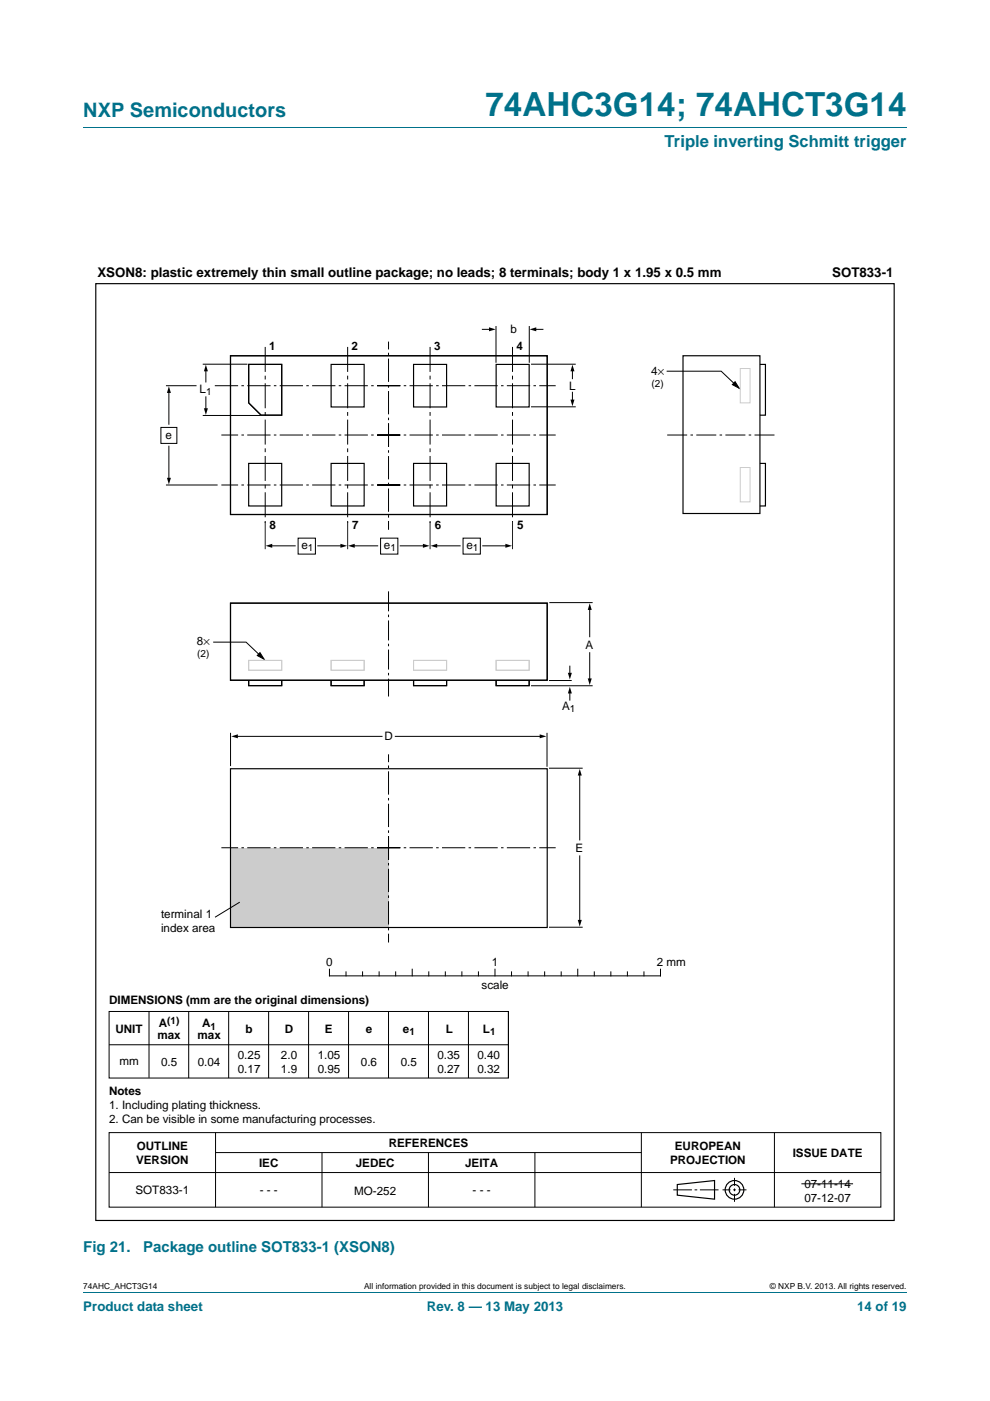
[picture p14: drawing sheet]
<svg xmlns="http://www.w3.org/2000/svg" width="210mm" height="297mm" viewBox="0 0 210 297" stroke-linecap="round" stroke-linejoin="round" font-family="sans-serif">
<defs><g id="words">
<text font-size="7" fill="#00718a" x="103" y="24.6">74AHC3G14; 74AHCT3G14</text>
<text font-size="4.2" fill="#00718a" x="17.7" y="24.9">NXP Semiconductors</text>
<text font-size="3.5" fill="#00718a" x="141" y="31.1">Triple inverting Schmitt trigger</text>
<g font-size="3.2" fill="#00718a">
<text x="17.7" y="265.5">Fig 21.</text>
<text x="30.4" y="265.5">Package outline SOT833-1 (XSON8)</text>
</g>
<g font-size="2.8">
<text x="20.7" y="58.7">XSON8: plastic extremely thin small outline package; no leads; 8 terminals; body 1 x 1.95 x 0.5 mm</text>
<text x="176.5" y="58.7">SOT833-1</text>
</g>
<g font-size="2.8" fill="#00718a">
<text x="17.7" y="277.9">Product data sheet</text>
<text x="90.5" y="277.9">Rev. 8 — 13 May 2013</text>
<text x="181.8" y="277.9">14 of 19</text>
</g>
<g font-size="2.5">
<text x="108.3" y="70.7">b</text>
<text x="57.1" y="74.2">1</text>
<text x="74.6" y="74.2">2</text>
<text x="92.1" y="74.2">3</text>
<text x="109.6" y="74.2">4</text>
<text x="42.3" y="83.3">L</text>
<text x="120.7" y="82.7">L</text>
<text x="138.1" y="79.6">4×</text>
<text x="35.1" y="93">e</text>
<text x="57.2" y="112.2">8</text>
<text x="74.7" y="112.2">7</text>
<text x="92.2" y="112.2">6</text>
<text x="109.7" y="112.2">5</text>
<text x="63.9" y="116.4">e</text>
<text x="81.4" y="116.4">e</text>
<text x="98.9" y="116.4">e</text>
<text x="41.8" y="136.8">8×</text>
<text x="124.2" y="137.6">A</text>
<text x="119.2" y="150.5">A</text>
<text x="81.5" y="157">D</text>
<text x="122.1" y="180.7">E</text>
<text x="34.2" y="194.6">terminal 1</text>
<text x="34.2" y="197.6">index area</text>
<text x="69.2" y="204.8">0</text>
<text x="102.1" y="209.6">scale</text>
<text x="104.3" y="204.8">1</text>
<text x="139.3" y="204.8">2 mm</text>
<text x="23.1" y="212.8">DIMENSIONS (mm are the original dimensions)</text>
<text x="24.5" y="219">UNIT</text>
<text x="33.4" y="220.3">max</text>
<text x="33.7" y="217.8">A</text>
<text x="41.9" y="220.3">max</text>
<text x="42.9" y="217.8">A</text>
<text x="52" y="219">b</text>
<text x="60.4" y="219">D</text>
<text x="68.9" y="219">E</text>
<text x="77.6" y="219">e</text>
<text x="85.5" y="219">e</text>
<text x="94.6" y="219">L</text>
<text x="102.4" y="219">L</text>
<text x="25.3" y="225.9">mm</text>
<text x="34.2" y="226">0.5</text>
<text x="41.9" y="226">0.04</text>
<text x="50.4" y="224.6">0.25</text>
<text x="50.4" y="227.4">0.17</text>
<text x="59.6" y="224.6">2.0</text>
<text x="59.6" y="227.4">1.9</text>
<text x="67.4" y="224.6">1.05</text>
<text x="67.4" y="227.4">0.95</text>
<text x="76.5" y="226">0.6</text>
<text x="85" y="226">0.5</text>
<text x="92.8" y="224.6">0.35</text>
<text x="92.8" y="227.4">0.27</text>
<text x="101.3" y="224.6">0.40</text>
<text x="101.3" y="227.4">0.32</text>
<text x="23.1" y="232.2">Notes</text>
<text x="23.1" y="235.2">1. Including plating thickness.</text>
<text x="23.1" y="238.2">2. Can be visible in some manufacturing processes.</text>
<text x="29" y="243.8">OUTLINE</text>
<text x="82.4" y="243.2">REFERENCES</text>
<text x="143.1" y="243.8">EUROPEAN</text>
<text x="168.1" y="245.2">ISSUE DATE</text>
<text x="28.9" y="246.8">VERSION</text>
<text x="54.9" y="247.5">IEC</text>
<text x="75.5" y="247.5">JEDEC</text>
<text x="98.7" y="247.5">JEITA</text>
<text x="142.1" y="246.8">PROJECTION</text>
<text x="170.6" y="251.8">07-11-14</text>
<text x="28.7" y="253.1">SOT833-1</text>
<text x="55.1" y="253.1">- - -</text>
<text x="75.1" y="253.3">MO-252</text>
<text x="100.2" y="253.1">- - -</text>
<text x="170.6" y="254.8">07-12-07</text>
</g>
<g font-size="2.1">
<text x="43.7" y="83.8">1</text>
<text x="138.2" y="82.1">(2)</text>
<text x="65.3" y="116.8">1</text>
<text x="82.8" y="116.8">1</text>
<text x="100.3" y="116.8">1</text>
<text x="41.8" y="139.3">(2)</text>
<text x="120.9" y="151">1</text>
<text x="35.5" y="217.1">(1)</text>
<text x="44.7" y="218.3">1</text>
<text x="86.8" y="219.5">1</text>
<text x="104" y="219.5">1</text>
</g>
<g font-size="1.8">
<text x="17.7" y="273.3">74AHC_AHCT3G14</text>
<text x="77.2" y="273.3">All information provided in this document is subject to legal disclaimers.</text>
<text x="163.3" y="273.3">© NXP B.V. 2013. All rights reserved.</text>
</g>
</g></defs>
<path d="M17.7 27h174.6M17.7 273.9h174.6" fill="none" stroke="#00718a" stroke-width=".21"/>
<path d="M48.8 179.7h33.6v16.9h-33.6z" fill="#ccc"/>
<g fill="none" stroke="#000" stroke-width=".21">
<path d="M43 77.2h9.5M43.7 78.4v2.6M102.3 69.8h1.7M105.2 69.1v7.8M112.3 69.1v7.8M112.6 77.2h9.5M113.5 69.8h1.7M121.4 78.4v1.9M141.4 78.7h11.6l3.2 3M34.1 90.6h3.4v3.4h-3.4zM35.2 81.8h6.5M35.8 83v6.9"/>
<path d="M35.8 94.6v7M43 88.1h12.3M43.7 84.1v2.7M112.6 86.3h9.5M121.4 83.2v1.8M35.2 102.8h11M57.5 115.7h5.1M63.2 114.1h3.7v3.4h-3.7zM67.4 115.7h5.1M75 115.7h5.1M80.7 114.1h3.7v3.4h-3.7zM84.9 115.7h5.1"/>
<path d="M92.4 115.7h5.2M98.2 114.1h3.7v3.4h-3.7zM102.4 115.7h5.1M45.2 136.1h7l3.2 3.1M116.5 127.8h9.2M125.1 129v6M125.1 138.4v5.7M48.9 155.4v7M50.2 156.1h30.8M83.8 156.1h31M112.6 145.4h13.1M116 155.4v7.2"/>
<path d="M116.4 144.3h4.9M120.9 141.2v1.7M120.9 146.7v1.7M116.4 162.9h7.2M123 164.1v14M50.9 191.3l-5.3 3.2M116.4 196.6h7.2M123 181.5v13.8M23.1 214.5h84.7v14.1h-84.7zM31.6 214.5v14M40 214.5v14.1M48.5 214.5v14.1"/>
<path d="M57 214.5v14.1M65.5 214.5v14.1M69.9 205.5v1.4h70.2v-1.4M73.4 206.1v.8M73.9 214.5v14.1M76.9 206.1v.8M80.4 206.1v.8M82.4 214.5v14.1M83.9 206.1v.8M87.4 205.5v1.4M90.9 214.5v14.1M90.9 206.1v.8"/>
<path d="M94.5 206.1v.8M98 206.1v.8M99.4 214.5v14.1M101.5 206.1v.8M105 205.5v1.4M107.8 214.5v14.1M108.5 206.1v.8M112 206.1v.8M115.5 206.1v.8M119 206.1v.8M122.5 205.5v1.4M126.1 206.1v.8"/>
<path d="M129.6 206.1v.8M133.1 206.1v.8M136.6 206.1v.8M23.1 221.5h84.7M23.1 240.1h163.7v15.8h-163.7zM23.1 248.6h163.7M45.7 240.1v15.8M45.7 244.4h90.3M68.3 244.4v11.5M90.9 244.4v11.5M113.5 244.4v11.5M136 240.1v15.8"/>
<path d="M142.8 252.3h4M147.3 252.3h.6M148.5 252.3h3.9M153.2 252.3h1.7M155.5 252.3h.6M155.8 249.7v1.7M155.8 253.1v1.7M155.8 252v.6M156.6 252.3h1.7M164.3 240.1v15.8M170 251h10.9"/>
</g>
<g fill="none" stroke="#000" stroke-width=".25">
<path d="M20.3 60.1h169.4v198.7h-169.4zM48.9 75.4h67.2v33.7h-67.2zM52.7 77.3h7v10.7h-4.3l-2.7-2.6zM70.2 77.3h7v9h-7zM87.7 77.3h7v9h-7zM105.2 77.3h7v9h-7zM144.9 75.4h16.3v33.5h-16.3zM161.2 77.3h1.2v10.7h-1.2M52.7 98.3h7v9h-7zM70.2 98.3h7v9h-7zM87.7 98.3h7v9h-7zM105.2 98.3h7v9h-7z"/>
<path d="M161.2 98.3h1.2v9h-1.2M48.9 127.9h67.2v16.3h-67.2zM52.7 144.2v1.2h7v-1.2M70.2 144.2v1.2h7v-1.2M87.7 144.2v1.2h7v-1.2M105.2 144.2v1.2h7v-1.2M48.9 163h67.2v33.6h-67.2zM143.7 251.1l7.9-.8v3.9l-7.9-.8z"/>
<circle cx="155.8" cy="252.3" r="1.98"/>
<circle cx="155.8" cy="252.3" r="1.13"/>
</g>
<path d="M80 92.2h37.9M80 81.8h37.9M82.4 89.8v22.5M82.4 94.7v-22.3M84.9 92.2h-37.9M84.9 81.8h-39.9M80 102.8h37.9M84.9 102.8h-37.9M80 179.7h37.9M82.4 177.3v22.5M84.9 179.7h-37.9M82.4 182.2v-22.3" fill="none" stroke="#000" stroke-width=".21" stroke-dasharray="4.9 .7 .5 .7" stroke-linecap="butt"/>
<path d="M141.5 92.2h23.4M82.4 125.4v22.3" fill="none" stroke="#000" stroke-width=".21" stroke-dasharray="4.2 .7 .5 .7" stroke-linecap="butt"/>
<g fill="#000">
<path d="M43.7 77.3l.4 1.4h-.8zM103.7 69.4l1.4 .4-1.4 .4zM112.3 69.8l1.4-.4v.8zM121.4 77.3l.4 1.4h-.8zM35.8 81.9l.5 1.4h-.9zM43.3 86.6h.8l-.4 1.4zM121 84.7h.8l-.4 1.4zM35.4 101.3h.9l-.5 1.4zM56.3 115.7l1.4-.4v.8zM72.2 115.3l1.4 .4-1.4 .4zM73.8 115.7l1.4-.4v.8zM89.7 115.3l1.4 .4-1.4 .4z"/>
<path d="M91.3 115.7l1.4-.4v.8zM107.2 115.3l1.4 .4-1.4 .4zM125.1 127.9l.4 1.4h-.8zM49 156.1l1.5-.4v.8zM114.5 155.7l1.4 .4-1.4 .4zM120.9 145.6l.4 1.4h-.9zM120.4 142.7h.9l-.4 1.4zM124.7 143.8h.8l-.4 1.5zM123 163l.4 1.4h-.9zM122.5 195h.9l-.4 1.4z"/>
</g>
<path d="M56.3 73.6v37.3M73.7 73.6v37.3M91.2 73.6v37.3M108.7 73.6v37.3" fill="none" stroke="#000" stroke-width=".21" stroke-dasharray="5.3 .8 .8 .8" stroke-linecap="butt"/>
<path d="M56.3 110.6v5.8M73.7 110.6v5.8M91.2 110.6v5.8M108.7 110.6v5.8" fill="none" stroke="#231f20" stroke-width=".21"/>
<path d="M155.9 80.9l.9 1.4-1.5-.8zM55.1 138.4l.9 1.4-1.4-.8z" fill="#000" stroke="#000" stroke-width=".21"/>
<path d="M157 78.1h2.1v7.3h-2.1zM157 99.1h2.1v7.3h-2.1zM52.7 140h7v2.1h-7zM70.2 140h7v2.1h-7zM87.7 140h7v2.1h-7zM105.2 140h7v2.1h-7z" fill="none" stroke="#ccc" stroke-width=".21"/>
<use href="#words"/>
</svg>
